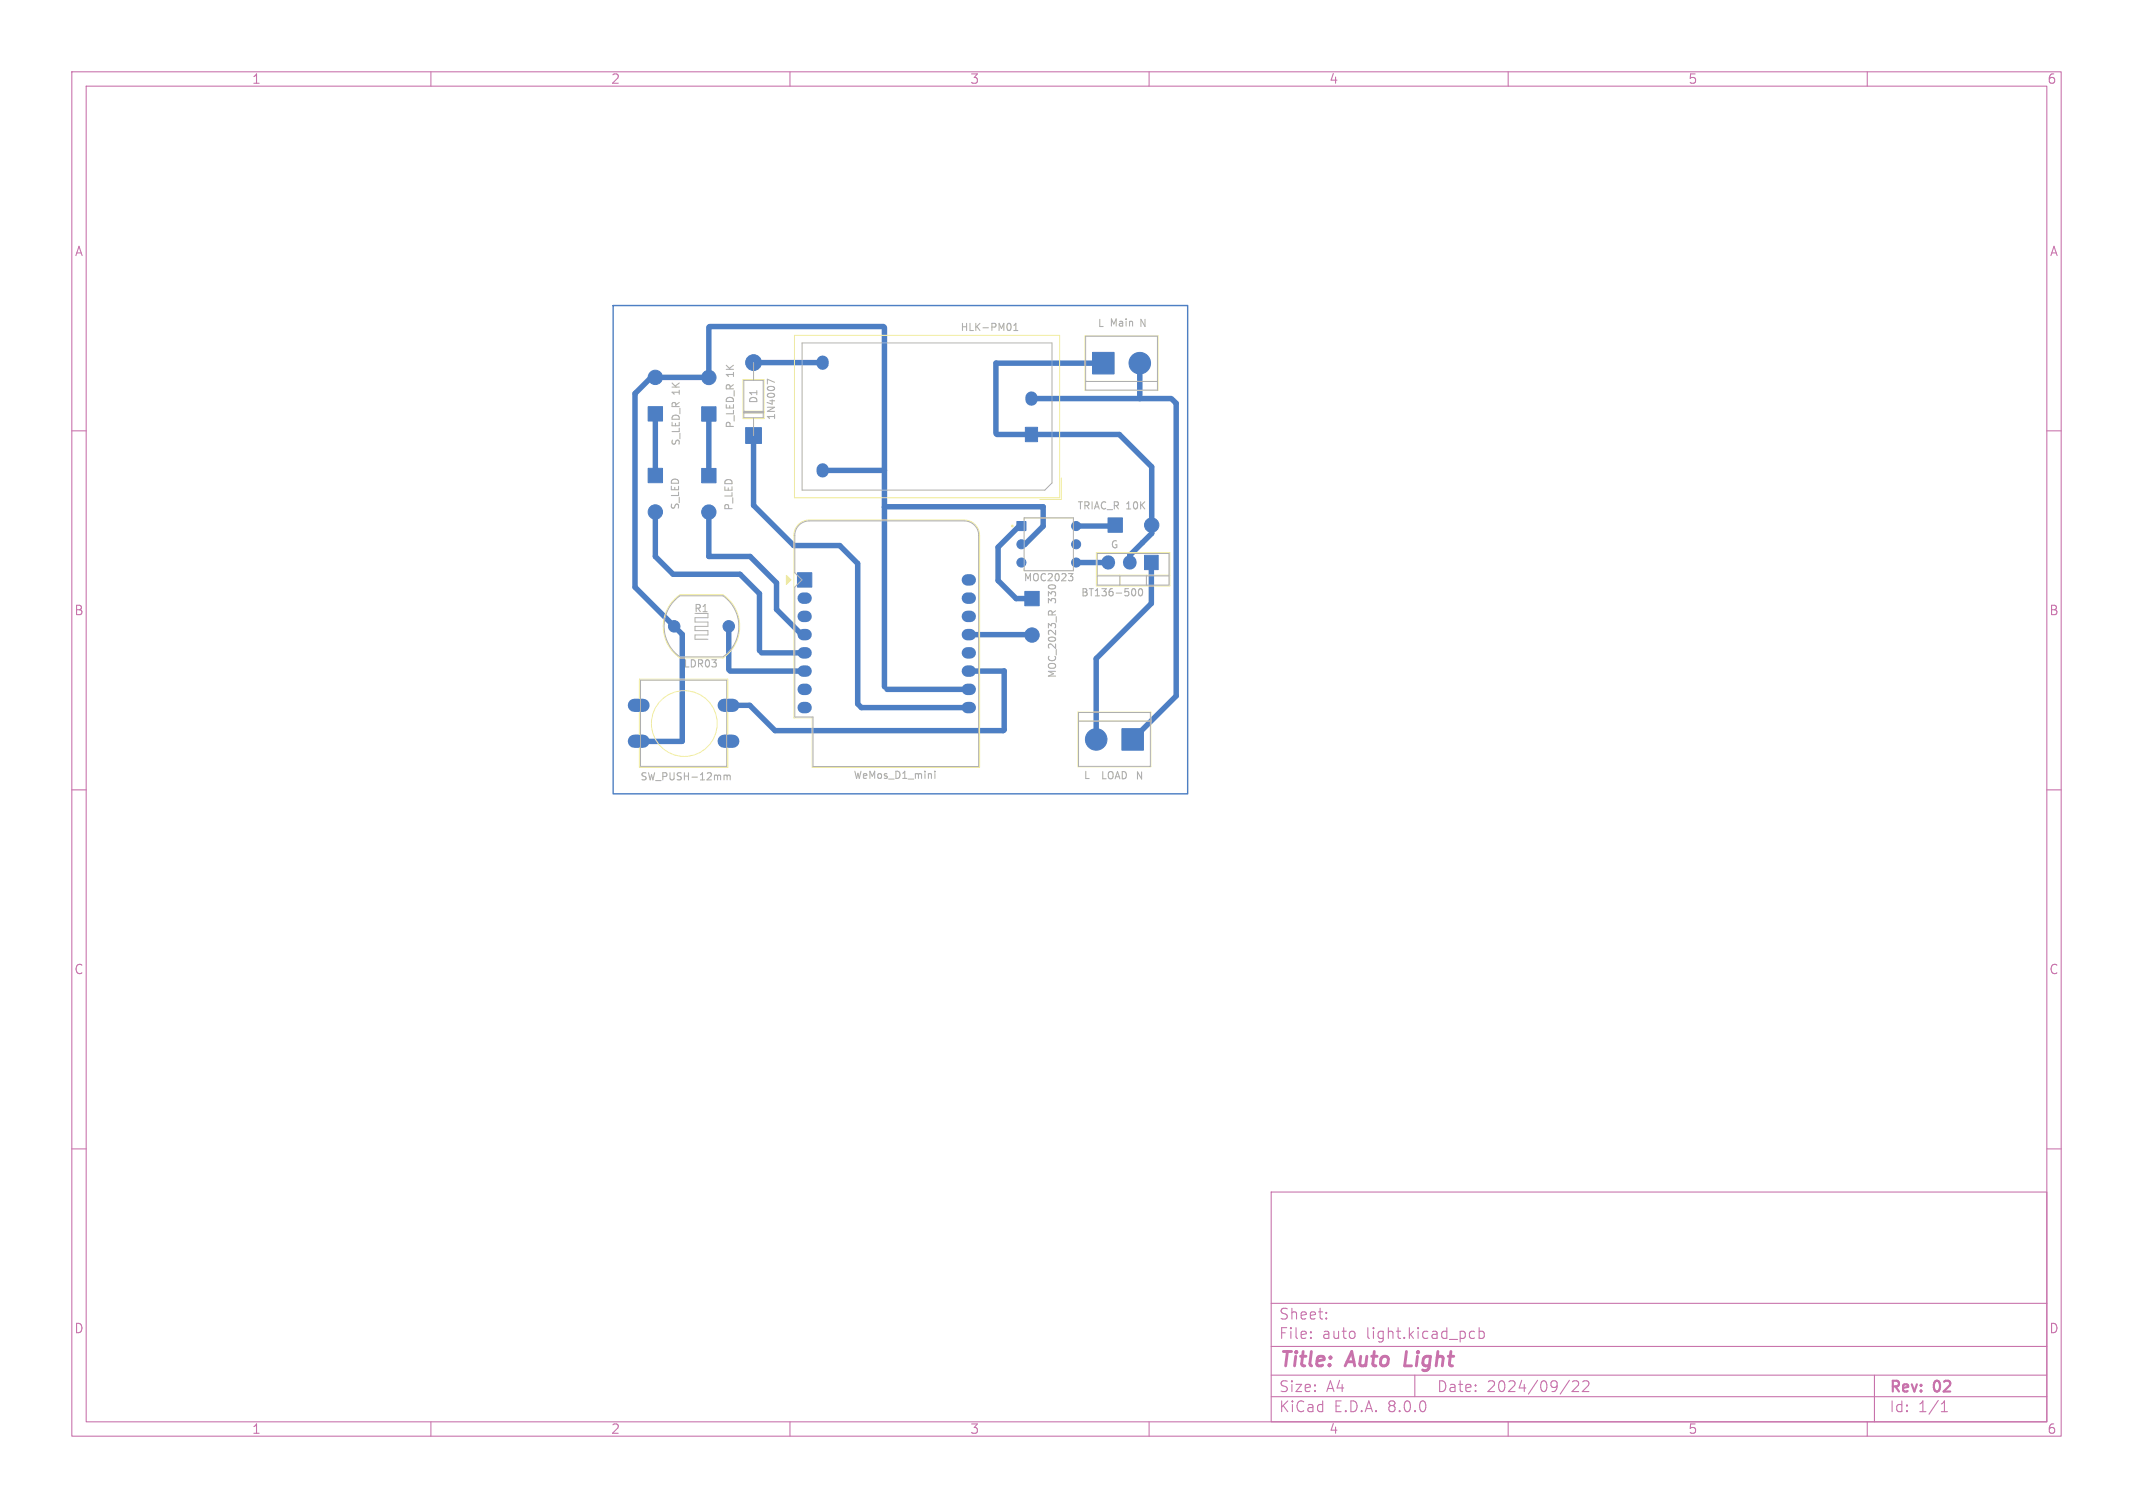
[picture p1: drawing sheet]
<svg xmlns="http://www.w3.org/2000/svg" width="297mm" height="210mm" viewBox="0 0 297 210" stroke-linecap="round" stroke-linejoin="round" font-family="sans-serif">
<defs><g id="words">
<g font-size="2.8" fill="#c872ab">
<text x="178" y="190.9">Title:</text>
<text x="187.7" y="190.9">Auto</text>
<text x="196.5" y="190.9">Light</text>
</g>
<g font-size="2.1" fill="#c872ab">
<text x="178" y="184">Sheet:</text>
<text x="178" y="186.7">File:</text>
<text x="184.1" y="186.7">auto</text>
<text x="190.3" y="186.7">light.kicad_pcb</text>
<text x="178" y="196.9">KiCad</text>
<text x="178" y="194.1">Size:</text>
<text x="184.7" y="194.1">A4</text>
<text x="185.7" y="196.9">E.D.A.</text>
<text x="193.3" y="196.9">8.0.0</text>
<text x="200" y="194.1">Date:</text>
<text x="207" y="194.1">2024/09/22</text>
<text x="263" y="194.3">Rev:</text>
<text x="263" y="196.9">Id:</text>
<text x="267.1" y="196.9">1/1</text>
<text x="269.4" y="194.3">02</text>
</g>
<g font-size="1.8" fill="#c872ab">
<text x="35" y="11.9">1</text>
<text x="85" y="11.9">2</text>
<text x="135" y="11.9">3</text>
<text x="185" y="11.9">4</text>
<text x="235" y="11.9">5</text>
<text x="285" y="11.9">6</text>
<text x="10.3" y="35.9">A</text>
<text x="285.4" y="35.9">A</text>
<text x="10.3" y="85.9">B</text>
<text x="285.3" y="85.9">B</text>
<text x="10.3" y="135.9">C</text>
<text x="285.3" y="135.9">C</text>
<text x="10.3" y="185.9">D</text>
<text x="285.3" y="185.9">D</text>
<text x="35" y="199.9">1</text>
<text x="85" y="199.9">2</text>
<text x="135" y="199.9">3</text>
<text x="185" y="199.9">4</text>
<text x="235" y="199.9">5</text>
<text x="285" y="199.9">6</text>
</g>
<g font-size="1.4" fill="#afafaf">
<text x="133.7" y="46.3">HLK-PM01</text>
<text x="152.8" y="45.6">L Main</text>
<text x="158.5" y="45.6">N</text>
<text x="102.4" y="52.5" transform="rotate(-90 102.4 52.5)">1K</text>
<text x="94.8" y="55" transform="rotate(-90 94.8 55)">1K</text>
<text x="102.4" y="59.8" transform="rotate(-90 102.4 59.8)">P_LED_R</text>
<text x="105.7" y="56.3" transform="rotate(-90 105.7 56.3)">D1</text>
<text x="108.1" y="58.6" transform="rotate(-90 108.1 58.6)">1N4007</text>
<text x="94.8" y="62.2" transform="rotate(-90 94.8 62.2)">S_LED_R</text>
<text x="94.7" y="71.1" transform="rotate(-90 94.7 71.1)">S_LED</text>
<text x="102.2" y="71.2" transform="rotate(-90 102.2 71.2)">P_LED</text>
<text x="149.9" y="71.1">TRIAC_R 10K</text>
<text x="154.6" y="76.4">G</text>
<text x="142.5" y="81.1">MOC2023</text>
<text x="147.2" y="84" transform="rotate(-90 147.2 84)">330</text>
<text x="150.4" y="83.3">BT136-500</text>
<text x="96.6" y="85.4">R1</text>
<text x="95.1" y="93.1">LDR03</text>
<text x="147.2" y="94.5" transform="rotate(-90 147.2 94.5)">MOC_2023_R</text>
<text x="89.1" y="108.9">SW_PUSH-12mm</text>
<text x="118.8" y="108.7">WeMos_D1_mini</text>
<text x="150.9" y="108.5">L</text>
<text x="153.2" y="108.7">LOAD</text>
<text x="158" y="108.6">N</text>
</g>
</g></defs>
<g fill="none" stroke="#c872ab" stroke-width=".15">
<path d="M10 10h277v190h-277zM12 12h273v186h-273zM60 10v2M110 10v2M160 10v2M210 10v2M260 10v2M10 60h2M285 60h2M10 110h2M285 110h2M10 160h2"/>
<path d="M285 160h2M177 166h108v32h-108zM60 198v2M110 198v2M160 198v2M177 194.5h108M177 191.5h108M177 187.5h108M177 181.5h108M182.5 186.3h.1l-.1 .1M182.5 186.3v.1M182.5 185.5v.1"/>
<path d="M182.5 185.5h.1l-.1 .1M184.7 183.6v.1M184.7 183.6h-.1l.1 .1M184.7 182.8v.1M184.7 182.8h-.1l.1 .1M197 191.5v3M204.7 186.3l.2 .1 .4-.1M204.7 185.5l.2-.1 .4 .1M206 185.5l.4-.1 .3 .3v.4l-.2 .2-.1 .1-.4-.1M206 184.9v1.5M210 198v2M218.5 192.2l-1.3 2"/>
<path d="M219 192.4l.2-.1 .5 .1a.41 .41 0 0 1 0 .5l-.8 .9h.9M220.4 192.4l.2-.1 .5 .1a.41 .41 0 0 1 .1 .5l-.9 .9h.9M260 198v2M261 191.5v6.5M270.3 196.6h.9M270.3 195.5l.4-.4v1.5"/>
</g>
<path d="M195.8 188.2l-.2 2h.9" fill="none" stroke="#c872ab" stroke-width=".4"/>
<path d="M85.4 42.6h80v67.9h-80z" fill="none" stroke="#4d7fc4" stroke-width=".2"/>
<g fill="#4d7fc4" stroke="#4d7fc4" stroke-width=".14">
<path d="M111 79.8h2v2h-2z"/>
<path d="M97.7 65.2h2v2h-2z"/>
<path d="M103.8 59.6h2.2v2.2h-2.2z"/>
<path d="M159.4 77.3h1.9v2h-1.9z"/>
<path d="M142.7 82.4h2v2h-2z"/>
<path d="M152.1 49.1h3v3h-3z"/>
<path d="M90.3 65.2h2v2h-2z"/>
<path d="M97.7 56.6h2v2.1h-2z"/>
<path d="M90.3 56.6h2v2h-2z"/>
<path d="M154.3 72.1h2v2h-2z"/>
<path d="M156.2 101.5h3v3h-3z"/>
<path d="M142.8 59.5h1.7v2h-1.7z"/>
<path d="M141.6 72.6h1.3v1.3h-1.3z"/>
<circle cx="98.7" cy="71.3" r="1"/>
<circle cx="104.9" cy="50.5" r="1.1"/>
<circle cx="143.7" cy="88.4" r="1"/>
<circle cx="158.7" cy="50.6" r="1.5"/>
<circle cx="91.2" cy="71.3" r="1"/>
<circle cx="98.7" cy="52.6" r="1"/>
<circle cx="91.2" cy="52.6" r="1"/>
<circle cx="160.4" cy="73.1" r="1"/>
<circle cx="152.6" cy="103" r="1.5"/>
<circle cx="93.9" cy="87.2" r=".8"/>
<circle cx="101.5" cy="87.2" r=".8"/>
<circle cx="149.8" cy="73.3" r=".63"/>
<circle cx="149.8" cy="75.8" r=".63"/>
<circle cx="149.8" cy="78.3" r=".63"/>
<circle cx="142.2" cy="78.3" r=".63"/>
<circle cx="142.2" cy="75.8" r=".63"/>
</g>
<g fill="none" stroke="#4d7fc4" stroke-width="1.6">
<path d="M111.8 83.3h.4M111.8 85.8h.4M111.8 88.4h.4M111.8 90.9h.4M111.8 93.5h.4M111.8 96h.4M111.8 98.5h.4M134.7 83.3h.4M134.7 85.8h.4M134.7 88.4h.4M134.7 90.9h.4M134.7 93.5h.4"/>
<path d="M134.7 96h.4M134.7 98.5h.4M134.7 80.8h.4"/>
</g>
<path d="M154.3 78.3v.1M157.3 78.3v.1" fill="none" stroke="#4d7fc4" stroke-width="1.9"/>
<path d="M88.3 98.2h1.2M100.8 98.2h1.2M88.3 103.2h1.2M100.8 103.2h1.2" fill="none" stroke="#4d7fc4" stroke-width="1.8"/>
<path d="M114.5 50.4v.3M143.6 55.4v.3M114.5 65.4v.3" fill="none" stroke="#4d7fc4" stroke-width="1.7"/>
<g fill="none" stroke="#4d7fc4" stroke-width=".76">
<path d="M90.7 52.6l-2.3 2.2v27l6.6 6.6v14.8M91.3 57.6v8.6M98.7 45.6v7h-7.4M98.7 57.7v8.5M98.8 45.5h24.2M104.9 50.5h9.6M123.2 45.6v50.1M138.7 50.6v9.8M138.7 50.6h14.9M143.6 55.5h19.5M158.7 50.6v4.9M163.3 55.7l.5 .5v40.7l-6.1 6.1"/>
<path d="M91.3 71.3v6.2l2.4 2.5h9.4l2.7 2.7v7.9M98.7 71.3v6.2h5.7l3.7 3.7v3.7l3.5 3.5M104.9 60.7v9.7l5.6 5.6h6.4l2.5 2.5v19.5l.5 .5h15.1M114.5 65.5h8.7M123.2 70.6h22v2.7l-2.5 2.5h-.5M138.8 60.5h17.1l4.5 4.5v9.3l-3.1 3v1M141.9 73.3l-2.9 2.9v4.6l2.5 2.6h2.2M149.8 73.3h5.4M149.8 78.3h4.5M160.3 78.3v5.7l-7.7 7.7v11.3M101.5 87.2v6.1M101.7 93.5h10.3"/>
<path d="M106 90.9h6M123.5 96h11.5M134.9 93.5l4.9-.1v8.2l-.1 .2h-31.8l-3.5-3.6h-3M134.9 88.4h8.7M89 103.2h6"/>
</g>
<g fill="none" stroke="#f2eda1" stroke-width=".14">
<path d="M103.5 52.9h2.9v5.4h-2.9zM103.5 57.3h2.9M103.5 57.4h2.9M103.5 57.5h2.9M104.9 51.8v1.1M104.9 58.3v1M110.6 46.7h36.9v22.6h-36.9zM151.1 46.8h10.1v7.6h-10.1zM151.1 53.1h10.1M111.2 73a2.13 2.13 0 0 1 1.5-.6h21.6a2.13 2.13 0 0 1 2.1 2.2v32.3h-23.3v-6.9h-2.6v-25.4a2.13 2.13 0 0 1 .7-1.6zM142.6 72.4v-.3h6.9v.3M142.6 79.3v.2h6.9v-.2"/>
<path d="M147.8 66.6v3h-3M152.7 77h10.2v4.6h-10.2zM89 97.3v-2.7h12.3v2.7M89 99.2v3.1M94.6 82.8a5.3 5.3 0 0 0 .1 8.8h6M94.7 82.8h6a5.3 5.3 0 0 1 0 8.8M101.3 99.2v3.1M150.1 99.2h10.2v7.6h-10.2zM152.7 80.1h10.2M155.9 80.1v1.5M159.6 80.1v1.5M89 104.2v2.7h12.3v-2.7"/>
<path d="M150.1 100.4h10.2"/>
<circle cx="95.3" cy="100.8" r="4.6"/>
</g>
<path d="M109.5 80.1l.6 .7-.6 .6z" fill="#f2eda1" stroke="#f2eda1" stroke-width=".15"/>
<circle cx="141" cy="73.3" r=".1" fill="none" stroke="#f2eda1" stroke-width=".2"/>
<g fill="none" stroke="#afafaf" stroke-width=".15">
<path d="M107.8 53.2l-1-.4v.7M140.6 45.1l.2 .3-.2 .6M141.2 46h.5M141.2 45.3l.2-.3v1M148.8 79.9h.6l-.3 .4M146 85.3l.2-.2h.2l.1 .2M147 85.1l-.5 .3M149.2 80.3l.2 .2v.2l-.2 .2M157.7 82h.1a.53 .53 0 0 1 .4 .5 .53 .53 0 0 1-.4 .5l-.1-.1M158.6 82.1l.2-.1a.53 .53 0 0 1 .3 .5 .53 .53 0 0 1-.3 .5l-.2-.1-.1-.3zM100.8 107.9v.7M100.8 108l.3-.1 .1 .2"/>
<path d="M101.2 108.1l.2-.2 .2 .1 .1 .6M101.2 108.1v.5M130.2 107.4v.1M130.2 107.7v.7"/>
</g>
<g fill="none" stroke="#afafaf" stroke-width=".14">
<path d="M103.6 53h2.7v5.2h-2.7zM103.6 57.3h2.7M103.6 57.4h2.7M103.6 57.5h2.7M104.9 50.5v2.5M104.9 58.2v2.5M111.7 47.8h34.8v19.5l-1 1h-33.8zM151.2 46.8h10v7.5h-10zM151.2 53.1h9.9M134.3 72.6h-21.6a2 2 0 0 0-2 2v5.2l1 1-1 1v18h2.5v7h23.1v-32.2a2 2 0 0 0-2-2M142.6 72.1h6.9v7.4h-6.9zM152.8 77.1h10v4.4h-10z"/>
<path d="M89.2 94.7h12v12h-12zM94.6 83a5.2 5.2 0 0 0 .1 8.5h6M94.7 83h6a5.2 5.2 0 0 1 0 8.4M96.8 85.4h1.8v.6h-1.8v.6h1.8v.6h-1.8v.6h1.8v.6h-1.8v.6h1.8M150.2 99.2h10v7.5h-10zM152.8 80.2h10M155.9 80.2v1.3M159.6 80.2v1.3M150.2 100.4h9.9"/>
</g>
<use href="#words"/>
</svg>
